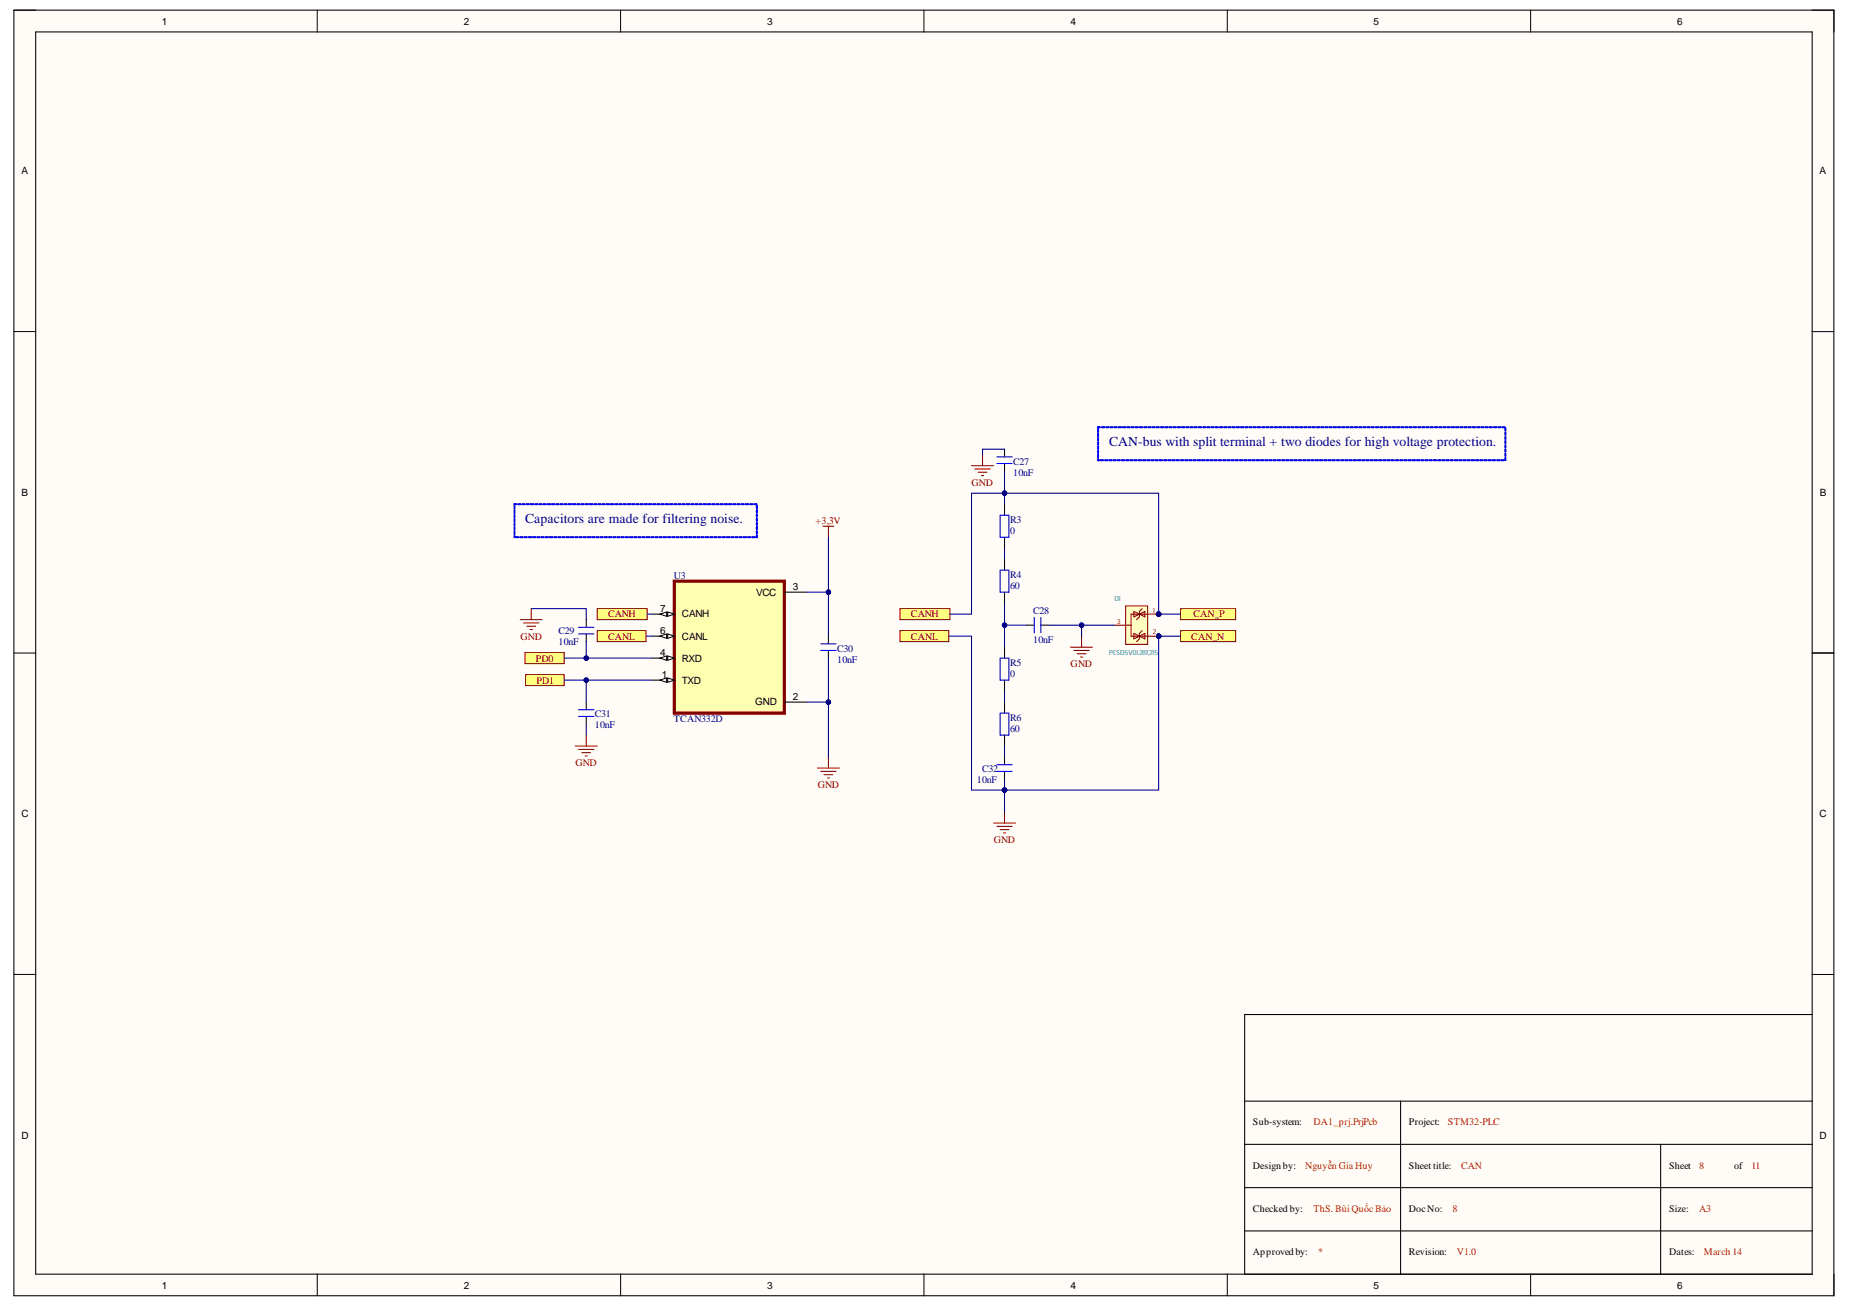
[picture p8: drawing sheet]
<svg xmlns="http://www.w3.org/2000/svg" width="297mm" height="210mm" viewBox="0 0 297 210" stroke-linecap="round" stroke-linejoin="round" font-family="sans-serif">
<defs><g id="words">
<g font-size="2.2" fill="#000080">
<text x="178.1" y="71.7">CAN-bus with split terminal + two diodes for high voltage protection.</text>
<text x="84.3" y="84">Capacitors are made for filtering noise.</text>
</g>
<g font-size="1.6">
<text x="26" y="4">1</text>
<text x="74.4" y="4">2</text>
<text x="123.2" y="4">3</text>
<text x="171.9" y="4">4</text>
<text x="220.5" y="4">5</text>
<text x="269.3" y="4">6</text>
<text x="3.5" y="28">A</text>
<text x="292.1" y="28">A</text>
<text x="3.5" y="79.6">B</text>
<text x="292.2" y="79.6">B</text>
<text x="121.4" y="95.7">VCC</text>
<text x="127.3" y="94.8">3</text>
<text x="106" y="98.3">7</text>
<text x="106" y="101.9">6</text>
<text x="109.5" y="99.2">CANH</text>
<text x="106" y="105.3">4</text>
<text x="109.5" y="102.7">CANL</text>
<text x="109.5" y="106.3">RXD</text>
<text x="106.3" y="108.9">1</text>
<text x="109.5" y="109.8">TXD</text>
<text x="121.2" y="113.3">GND</text>
<text x="127.3" y="112.4">2</text>
<text x="3.5" y="131.3">C</text>
<text x="292.1" y="131.3">C</text>
<text x="3.5" y="182.8">D</text>
<text x="201.2" y="180.6">Sub-system:</text>
<text x="226.2" y="180.6">Project:</text>
<text x="292.1" y="182.8">D</text>
<text x="201.2" y="187.7">Design by:</text>
<text x="226.2" y="187.7">Sheet title:</text>
<text x="268" y="187.7">Sheet</text>
<text x="278.4" y="187.7">of</text>
<text x="201.2" y="194.6">Checked by:</text>
<text x="226.2" y="194.6">DocNo:</text>
<text x="268" y="194.6">Size:</text>
<text x="201.2" y="201.5">Approved by:</text>
<text x="226.2" y="201.5">Revision:</text>
<text x="268" y="201.5">Dates:</text>
<text x="26" y="206.9">1</text>
<text x="74.4" y="206.9">2</text>
<text x="123.2" y="206.9">3</text>
<text x="171.9" y="206.9">4</text>
<text x="220.5" y="206.9">5</text>
<text x="269.3" y="206.9">6</text>
</g>
<g font-size="1.6" fill="#000080">
<text x="162.7" y="74.6">C27</text>
<text x="162.7" y="76.4">10nF</text>
<text x="162.2" y="84">R3</text>
<text x="162.2" y="85.7">0</text>
<text x="108.2" y="93">U3</text>
<text x="162.2" y="92.8">R4</text>
<text x="162.2" y="94.6">60</text>
<text x="89.7" y="101.9">C29</text>
<text x="165.9" y="98.7">C28</text>
<text x="89.7" y="103.6">10nF</text>
<text x="134.4" y="104.7">C30</text>
<text x="134.4" y="106.4">10nF</text>
<text x="162.2" y="106.9">R5</text>
<text x="165.9" y="103.2">10nF</text>
<text x="162.2" y="108.7">0</text>
<text x="95.5" y="115.2">C31</text>
<text x="95.5" y="117">10nF</text>
<text x="108.2" y="116">TCAN332D</text>
<text x="162.2" y="115.8">R6</text>
<text x="162.2" y="117.6">60</text>
<text x="156.8" y="125.7">10nF</text>
<text x="157.7" y="123.9">C32</text>
</g>
<g font-size="1.6" fill="#800000">
<text x="156" y="78">GND</text>
<text x="131" y="84.2">+3,3V</text>
<text x="97.6" y="99.2">CANH</text>
<text x="146.3" y="99.2">CANH</text>
<text x="191.6" y="99.2">CAN_P</text>
<text x="83.6" y="102.7">GND</text>
<text x="86" y="106.3">PD0</text>
<text x="97.6" y="102.7">CANL</text>
<text x="146.3" y="102.7">CANL</text>
<text x="171.9" y="107.1">GND</text>
<text x="191.3" y="102.7">CAN_N</text>
<text x="86.1" y="109.8">PD1</text>
<text x="92.4" y="123">GND</text>
<text x="131.3" y="126.5">GND</text>
<text x="159.6" y="135.4">GND</text>
</g>
<g font-size="1.6" fill="#f00">
<text x="210.9" y="180.6">DA1_prj.PrjPcb</text>
<text x="232.5" y="180.6">STM32-PLC</text>
<text x="209.6" y="187.7">Nguyễn Gia Huy</text>
<text x="234.6" y="187.7">CAN</text>
<text x="272.8" y="187.7">8</text>
<text x="281.2" y="187.7">11</text>
<text x="210.9" y="194.6">ThS. BùiQuốcBảo</text>
<text x="233.2" y="194.6">8</text>
<text x="272.8" y="194.6">A3</text>
<text x="211.7" y="201.5">*</text>
<text x="233.9" y="201.5">V1.0</text>
<text x="273.6" y="201.5">March 14</text>
</g>
<g font-size="1.1" fill="#008484">
<text x="178.9" y="96.5">D1</text>
<text x="178.1" y="105.2">PESD5V0L2BT,215</text>
</g>
<g font-size="1.1" fill="#840000">
<text x="179.3" y="100.2">3</text>
<text x="185.1" y="98.4">1</text>
<text x="185.1" y="101.9">2</text>
</g>
</g></defs>
<g fill="#fffcf8">
<path d="M2.2 1.6h292.3v206.5h-292.3z" fill-rule="evenodd"/>
<path d="M5.8 5.2h285.1v199.4h-285.1z" fill-rule="evenodd"/>
</g>
<g fill="none" stroke="#000" stroke-width=".16">
<path d="M2.2 1.6h3.6M50.9 1.6v3.6M99.6 1.6v3.6M148.3 1.6v3.6M197.1 1.6v3.6M245.8 1.6v3.6M290.9 1.6h3.6v3.6M2.2 53.3h3.6M290.9 53.3h3.6M2.2 104.9h3.6M290.9 104.9h3.6M2.2 156.5h3.6"/>
<path d="M290.9 156.5h3.6M50.9 204.6v3.5M99.6 204.6v3.5M148.4 204.6v3.5M197.1 204.6v3.5M245.8 204.6v3.5M294.5 204.6v3.5"/>
</g>
<path d="M2.2 1.6h292.2v206.5h-292.2zM5.7 5.1h285.3v199.5h-285.3zM291 104.9h3.5M199.8 176.8h91.2M224.9 176.8v27.8M291 162.9h-91.2v41.7M199.8 183.8h91.2M199.8 190.7h91.2M199.8 197.7h91.2M266.6 183.8v20.8" fill="none" stroke="#000" stroke-width=".17"/>
<path d="M108.3 93.3h17.6v21.2h-17.6z" fill-rule="evenodd" fill="#ffffb0"/>
<path d="M108.3 93.3h17.6v21.2h-17.6z" fill="none" stroke="#800000" stroke-width=".51"/>
<path d="M104.7 98.6h3.6" fill="none" stroke="#000" stroke-width=".17"/>
<path d="M107.2 98.3l1.1 .3-1.1 .4z" fill="#f8fcff"/>
<path d="M107.2 98.3l1.1 .3-1.1 .4z" fill="none" stroke="#000" stroke-width=".16"/>
<path d="M106 98.6l1-.3v.7z" fill="#f8fcff"/>
<path d="M106 98.6l1-.3v.7z" fill="none" stroke="#000" stroke-width=".16"/>
<path d="M104.7 102.2h3.6" fill="none" stroke="#000" stroke-width=".17"/>
<path d="M107.2 101.8l1.1 .4-1.1 .3z" fill="#f8fcff"/>
<path d="M107.2 101.8l1.1 .4-1.1 .3z" fill="none" stroke="#000" stroke-width=".16"/>
<path d="M106 102.2l1-.4v.7z" fill="#f8fcff"/>
<path d="M106 102.2l1-.4v.7z" fill="none" stroke="#000" stroke-width=".16"/>
<path d="M104.7 105.7h3.6" fill="none" stroke="#000" stroke-width=".17"/>
<path d="M107.2 105.3l1.1 .4-1.1 .3z" fill="#f8fcff"/>
<path d="M107.2 105.3l1.1 .4-1.1 .3z" fill="none" stroke="#000" stroke-width=".16"/>
<path d="M106 105.7l1-.4v.7z" fill="#f8fcff"/>
<path d="M106 105.7l1-.4v.7z" fill="none" stroke="#000" stroke-width=".16"/>
<path d="M104.7 109.2h3.6" fill="none" stroke="#000" stroke-width=".17"/>
<path d="M107.2 108.9l1.1 .3-1.1 .4z" fill="#f8fcff"/>
<path d="M107.2 108.9l1.1 .3-1.1 .4z" fill="none" stroke="#000" stroke-width=".16"/>
<path d="M106 109.2l1-.3v.7z" fill="#f8fcff"/>
<path d="M106 109.2l1-.3v.7z" fill="none" stroke="#000" stroke-width=".16"/>
<path d="M125.9 95.1h3.6M125.9 112.8h3.6M133 102.2v1.2M133 104.5v1.2" fill="none" stroke="#000" stroke-width=".17"/>
<path d="M132.1 84.5h1.8M133 84.5v1.8M131.2 123.4h3.6M131.8 123.9h2.4M132.3 124.4h1.4M132.8 124.9h.4M133 121.6v1.8" fill="none" stroke="#800000" stroke-width=".17"/>
<path d="M131.8 104.5h2.4M131.8 103.4h2.4" fill="none" stroke="#00f" stroke-width=".17"/>
<path d="M84.4 108.3h6.2v1.8h-6.2z" fill-rule="evenodd" fill="#ffff80"/>
<path d="M84.4 108.3h6.2v1.8h-6.2z" fill="none" stroke="#800000" stroke-width=".16"/>
<path d="M84.3 104.8h6.3v1.8h-6.3z" fill-rule="evenodd" fill="#ffff80"/>
<path d="M84.3 104.8h6.3v1.8h-6.3z" fill="none" stroke="#800000" stroke-width=".16"/>
<path d="M94.1 99.5v1.2M94.1 101.8v1.2M94.1 112.8v1.2M94.1 115.1v1.2" fill="none" stroke="#000" stroke-width=".17"/>
<path d="M92.9 101.8h2.5M92.9 100.7h2.5M92.9 115.1h2.5M92.9 114h2.5" fill="none" stroke="#00f" stroke-width=".17"/>
<path d="M83.5 99.5h3.6M85.3 97.7v1.8M84.1 100h2.4M84.6 100.6h1.4M85.1 101.1h.4M92.4 119.8h3.5M94.1 118.1v1.7M92.9 120.4h2.5M93.4 120.9h1.4M94 121.4h.3" fill="none" stroke="#800000" stroke-width=".17"/>
<path d="M95.9 97.7h8v1.8h-8z" fill-rule="evenodd" fill="#ffff80"/>
<path d="M95.9 97.7h8v1.8h-8z" fill="none" stroke="#800000" stroke-width=".16"/>
<path d="M95.9 101.3h7.8v1.7h-7.8z" fill-rule="evenodd" fill="#ffff80"/>
<path d="M95.9 101.3h7.8v1.7h-7.8z" fill="none" stroke="#800000" stroke-width=".16"/>
<path d="M144.5 97.7h8v1.8h-8z" fill-rule="evenodd" fill="#ffff80"/>
<path d="M144.5 97.7h8v1.8h-8z" fill="none" stroke="#800000" stroke-width=".16"/>
<path d="M144.5 101.3h7.8v1.7h-7.8z" fill-rule="evenodd" fill="#ffff80"/>
<path d="M144.5 101.3h7.8v1.7h-7.8z" fill="none" stroke="#800000" stroke-width=".16"/>
<path d="M161.3 72.1v1.3M161.3 74.4v1.3M161.3 81v1.7M161.3 86.3v1.7M161.3 89.8v1.8M161.3 95.1v1.8M161.3 103.9v1.8M161.3 109.2v1.8M161.3 112.8v1.7M161.3 118.1v1.7M161.3 121.6v1.2M161.3 123.9v1.2" fill="none" stroke="#000" stroke-width=".17"/>
<path d="M160.1 73.4h2.4M160.1 74.4h2.4M160.6 91.6h1.4v3.5h-1.4zM160.6 82.7h1.4v3.6h-1.4zM160.6 105.7h1.4v3.5h-1.4zM160.6 114.5h1.4v3.6h-1.4zM160.1 123.9h2.4M160.1 122.8h2.4" fill="none" stroke="#00f" stroke-width=".17"/>
<path d="M156 74.8h3.5M156.5 75.3h2.5M157 75.8h1.5M157.6 76.4h.3M157.8 73v1.8M159.5 132.2h3.6M160.1 132.7h2.4M160.6 133.2h1.4M161.1 133.8h.4M161.3 130.4v1.8" fill="none" stroke="#800000" stroke-width=".17"/>
<circle cx="186" cy="98.6" r=".35" fill="#000080"/>
<circle cx="186" cy="98.6" r=".35" fill="none" stroke="#000080" stroke-width=".16"/>
<circle cx="186" cy="102.2" r=".35" fill="#000080"/>
<circle cx="186" cy="102.2" r=".35" fill="none" stroke="#000080" stroke-width=".16"/>
<path d="M180.7 97.3h3.6v6.2h-3.6z" fill-rule="evenodd" fill="#ffffc2"/>
<path d="M180.7 97.3h3.6v6.2h-3.6zM182.1 98.2l.8 .4-.8 .5zM182.9 98.6l.9-.4v.9zM183.4 97.8l-.5 .4v.9l-.4 .4M186 98.6h-4.4v3.6h2.7M179 100.4h2.6M182.1 101.7l.8 .5-.8 .4zM182.9 102.2l.9-.5v.9zM183.4 101.3l-.5 .4v.9l-.4 .4" fill="none" stroke="#840000" stroke-width=".17"/>
<circle cx="186" cy="98.6" r=".35" fill="#000080"/>
<circle cx="186" cy="98.6" r=".35" fill="none" stroke="#000080" stroke-width=".16"/>
<path d="M184.3 102.2h1.7" fill="none" stroke="#840000" stroke-width=".17"/>
<circle cx="186" cy="102.2" r=".35" fill="#000080"/>
<circle cx="186" cy="102.2" r=".35" fill="none" stroke="#000080" stroke-width=".16"/>
<path d="M164.8 100.4h1.3M167.1 100.4h1.3" fill="none" stroke="#000" stroke-width=".17"/>
<path d="M166.1 99.2v2.4M167.1 99.2v2.4" fill="none" stroke="#00f" stroke-width=".17"/>
<path d="M171.9 103.9h3.5M172.4 104.5h2.5M173 105h1.4M173.5 105.5h.3M173.7 102.2v1.7" fill="none" stroke="#800000" stroke-width=".17"/>
<path d="M189.6 97.8h8.8v1.7h-8.8z" fill-rule="evenodd" fill="#ffff80"/>
<path d="M189.6 97.8h8.8v1.7h-8.8z" fill="none" stroke="#800000" stroke-width=".16"/>
<path d="M189.6 101.3h8.8v1.7h-8.8z" fill-rule="evenodd" fill="#ffff80"/>
<path d="M189.6 101.3h8.8v1.7h-8.8z" fill="none" stroke="#800000" stroke-width=".16"/>
<g fill="#00f" stroke="#00f" stroke-width=".16">
<path d="M82.5 86l.2 .1-.1 .3zM82.5 85.4h.2l-.1 .4zM82.5 84.7l.2 .1-.1 .4zM82.5 84l.2 .1-.1 .4zM82.5 83.3l.2 .1-.1 .4zM82.5 82.7h.2l-.1 .4zM82.5 82h.2l-.1 .5zM82.5 81.3l.2 .1-.1 .4zM82.5 80.9l.5 .1-.4 .1 .1-.1-.1 .1zM83.2 80.9l.4 .1-.4 .1zM83.8 80.9l.5 .1-.4 .1zM84.5 80.9l.5 .1-.4 .1zM85.2 80.9l.5 .1-.4 .1zM85.9 80.9l.5 .1-.5 .1zM86.5 80.9l.5 .1-.4 .1zM87.2 80.9l.5 .1-.4 .1zM87.9 80.9l.5 .1-.4 .1zM88.6 80.9l.5 .1-.5 .1zM89.3 80.9l.4 .1-.4 .1zM89.9 80.9l.5 .1-.4 .1zM90.6 80.9l.5 .1-.4 .1zM91.3 80.9l.5 .1-.5 .1zM92 80.9l.4 .1-.4 .1zM92.6 80.9l.5 .1-.4 .1zM93.3 80.9l.5 .1-.4 .1zM94 80.9l.5 .1-.4 .1zM94.7 80.9l.5 .1-.5 .1zM95.3 80.9l.5 .1-.4 .1zM96 80.9l.5 .1-.4 .1zM96.7 80.9l.5 .1-.4 .1zM97.4 80.9l.5 .1-.5 .1zM98.1 80.9l.4 .1-.4 .1zM98.7 80.9l.5 .1-.4 .1zM99.4 80.9l.5 .1-.4 .1zM100.1 80.9l.5 .1-.5 .1zM100.8 80.9l.4 .1-.4 .1zM101.4 80.9l.5 .1-.4 .1zM102.1 80.9l.5 .1-.4 .1zM102.8 80.9l.5 .1-.4 .1zM103.5 80.9l.5 .1-.5 .1zM104.1 80.9l.5 .1-.4 .1zM104.8 80.9l.5 .1-.4 .1zM105.5 80.9l.5 .1-.4 .1zM106.2 80.9l.5 .1-.5 .1zM106.9 80.9l.4 .1-.4 .1zM107.5 80.9l.5 .1-.4 .1zM108.2 80.9l.5 .1-.4 .1zM108.9 80.9l.5 .1-.5 .1zM109.6 80.9l.4 .1-.4 .1zM110.2 80.9l.5 .1-.4 .1zM110.9 80.9l.5 .1-.4 .1zM111.6 80.9l.5 .1-.5 .1zM112.3 80.9l.4 .1-.4 .1zM112.9 80.9l.5 .1-.4 .1zM113.6 80.9l.5 .1-.4 .1zM114.3 80.9l.5 .1-.4 .1zM115 80.9l.5 .1-.5 .1zM115.6 80.9l.5 .1-.4 .1zM116.3 80.9l.5 .1-.4 .1zM117 80.9l.5 .1-.4 .1zM117.7 80.9l.5 .1-.5 .1zM118.4 80.9l.4 .1-.4 .1zM119 80.9l.5 .1-.4 .1zM119.7 80.9l.5 .1-.4 .1zM120.4 80.9l.5 .1-.5 .1zM121.1 80.9l.4 .1-.4 .1zM121.5 81.2l.1 .1-.1 .4zM121.5 81.9h.1l-.1 .5zM121.5 82.5l.1 .1-.1 .4zM121.5 83.2l.1 .1-.1 .4zM121.5 83.9l.1 .1-.1 .4zM121.5 84.6h.1l-.1 .5zM121.5 85.3h.1l-.1 .4zM121.5 85.9l.1 .1v.4l-.2-.1 .1-.1-.1 .1zM120.7 86.2l.5 .1-.4 .1zM120.1 86.2l.4 .1-.4 .1zM119.4 86.2l.5 .1-.5 .1zM118.7 86.2l.5 .1-.4 .1zM118 86.2l.5 .1-.4 .1zM117.3 86.2l.5 .1-.4 .1zM116.7 86.2l.5 .1-.5 .1zM116 86.2l.5 .1-.4 .1zM115.3 86.2l.5 .1-.4 .1zM114.6 86.2l.5 .1-.4 .1zM114 86.2l.4 .1-.4 .1zM113.3 86.2l.5 .1-.5 .1zM112.6 86.2l.5 .1-.4 .1zM111.9 86.2l.5 .1-.4 .1zM111.3 86.2l.4 .1-.4 .1zM110.6 86.2l.5 .1-.5 .1zM109.9 86.2l.5 .1-.4 .1zM109.2 86.2l.5 .1-.4 .1zM108.6 86.2l.4 .1-.4 .1zM107.9 86.2l.5 .1-.5 .1zM107.2 86.2l.5 .1-.4 .1zM106.5 86.2l.5 .1-.4 .1zM105.8 86.2l.5 .1-.4 .1zM105.2 86.2l.4 .1-.4 .1zM104.5 86.2l.5 .1-.5 .1zM103.8 86.2l.5 .1-.4 .1zM103.1 86.2l.5 .1-.4 .1zM102.5 86.2l.4 .1-.4 .1zM101.8 86.2l.5 .1-.5 .1zM101.1 86.2l.5 .1-.4 .1zM100.4 86.2l.5 .1-.4 .1zM99.8 86.2l.4 .1-.4 .1zM99.1 86.2l.5 .1-.5 .1zM98.4 86.2l.5 .1-.4 .1zM97.7 86.2l.5 .1-.4 .1zM97 86.2l.5 .1-.4 .1zM96.4 86.2l.4 .1-.4 .1zM95.7 86.2l.5 .1-.4 .1zM95 86.2l.5 .1-.4 .1zM94.3 86.2l.5 .1-.4 .1zM93.7 86.2l.4 .1-.4 .1zM93 86.2l.5 .1-.5 .1zM92.3 86.2l.5 .1-.4 .1zM91.6 86.2l.5 .1-.4 .1zM91 86.2l.4 .1-.4 .1zM90.3 86.2l.5 .1-.5 .1zM89.6 86.2l.5 .1-.4 .1zM88.9 86.2l.5 .1-.4 .1zM88.2 86.2l.5 .1-.4 .1zM87.6 86.2l.5 .1-.5 .1zM86.9 86.2l.5 .1-.4 .1zM86.2 86.2l.5 .1-.4 .1zM85.5 86.2l.5 .1-.4 .1zM84.9 86.2l.4 .1-.4 .1zM84.2 86.2l.5 .1-.5 .1zM83.5 86.2l.5 .1-.4 .1zM82.8 86.2l.5 .1-.4 .1z"/>
<path d="M176.3 73.7h.1l-.1 .3zM176.3 73l.1 .1-.1 .4zM176.3 72.3l.1 .1-.1 .4zM176.3 71.7h.1l-.1 .4zM176.3 71h.1l-.1 .5zM176.3 70.3l.1 .1-.1 .4zM176.3 69.6l.1 .1-.1 .4zM176.3 69h.1l-.1 .4zM176.2 68.5l.5 .1-.4 .1 .1-.1-.1 .2zM176.9 68.6h.5l-.5 .1zM177.6 68.6h.4l-.4 .1zM178.2 68.6h.5l-.4 .1zM178.9 68.6h.5l-.4 .1zM179.6 68.6h.5l-.5 .1zM180.3 68.6h.4l-.4 .1zM180.9 68.6h.5l-.4 .1zM181.6 68.6h.5l-.4 .1zM182.3 68.6h.5l-.4 .1zM183 68.6h.5l-.5 .1zM183.6 68.6h.5l-.4 .1zM184.3 68.6h.5l-.4 .1zM185 68.6h.5l-.4 .1zM185.7 68.6h.5l-.5 .1zM186.4 68.6h.4l-.4 .1zM187 68.6h.5l-.4 .1zM187.7 68.6h.5l-.4 .1zM188.4 68.6h.5l-.5 .1zM189.1 68.6h.4l-.4 .1zM189.7 68.6h.5l-.4 .1zM190.4 68.6h.5l-.4 .1zM191.1 68.6h.5l-.4 .1zM191.8 68.6h.5l-.5 .1zM192.4 68.6h.5l-.4 .1zM193.1 68.6h.5l-.4 .1zM193.8 68.6h.5l-.4 .1zM194.5 68.6h.5l-.5 .1zM195.1 68.6h.5l-.4 .1zM195.8 68.6h.5l-.4 .1zM196.5 68.6h.5l-.4 .1zM197.2 68.6h.5l-.5 .1zM197.9 68.6h.4l-.4 .1zM198.5 68.6h.5l-.4 .1zM199.2 68.6h.5l-.4 .1zM199.9 68.6h.5l-.5 .1zM200.6 68.6h.4l-.4 .1zM201.2 68.6h.5l-.4 .1zM201.9 68.6h.5l-.4 .1zM202.6 68.6h.5l-.4 .1zM203.3 68.6h.5l-.5 .1zM203.9 68.6h.5l-.4 .1zM204.6 68.6h.5l-.4 .1zM205.3 68.6h.5l-.4 .1zM206 68.6h.5l-.5 .1zM206.7 68.6h.4l-.4 .1zM207.3 68.6h.5l-.4 .1zM208 68.6h.5l-.4 .1zM208.7 68.6h.5l-.5 .1zM209.4 68.6h.4l-.4 .1zM210 68.6h.5l-.4 .1zM210.7 68.6h.5l-.4 .1zM211.4 68.6h.5l-.4 .1zM212.1 68.6h.5l-.5 .1zM212.7 68.6h.5l-.4 .1zM213.4 68.6h.5l-.4 .1zM214.1 68.6h.5l-.4 .1zM214.8 68.6h.5l-.5 .1zM215.5 68.6h.4l-.4 .1zM216.1 68.6h.5l-.4 .1zM216.8 68.6h.5l-.4 .1zM217.5 68.6h.5l-.5 .1zM218.2 68.6h.4l-.4 .1zM218.8 68.6h.5l-.4 .1zM219.5 68.6h.5l-.4 .1zM220.2 68.6h.5l-.4 .1zM220.9 68.6h.5l-.5 .1zM221.5 68.6h.5l-.4 .1zM222.2 68.6h.5l-.4 .1zM222.9 68.6h.5l-.4 .1zM223.6 68.6h.5l-.5 .1zM224.3 68.6h.4l-.4 .1zM224.9 68.6h.5l-.4 .1zM225.6 68.6h.5l-.4 .1zM226.3 68.6h.5l-.5 .1zM227 68.6h.4l-.4 .1zM227.6 68.6h.5l-.4 .1zM228.3 68.6h.5l-.4 .1zM229 68.6h.5l-.4 .1zM229.7 68.6h.5l-.5 .1zM230.3 68.6h.5l-.4 .1zM231 68.6h.5l-.4 .1zM231.7 68.6h.5l-.4 .1zM232.4 68.6h.5l-.5 .1zM233.1 68.6h.4l-.4 .1zM233.7 68.6h.5l-.4 .1zM234.4 68.6h.5l-.4 .1zM235.1 68.6h.5l-.5 .1zM235.8 68.6h.4l-.4 .1zM236.4 68.6h.5l-.4 .1zM237.1 68.6h.5l-.4 .1zM237.8 68.6h.5l-.5 .1zM238.5 68.6h.4l-.4 .1zM239.1 68.6h.5l-.4 .1zM239.8 68.6h.5l-.4 .1zM240.5 68.6h.5l-.4 .1zM241.2 68.6h.5l-.5 .1zM241.6 68.8h.2l-.1 .4zM241.6 69.4l.2 .1-.1 .4zM241.6 70.1l.2 .1-.1 .4zM241.6 70.8h.2l-.1 .5zM241.6 71.5h.2l-.1 .4zM241.6 72.1l.2 .1-.1 .4zM241.6 72.8l.2 .1-.1 .4zM241.6 73.5h.2l-.1 .5zM241 73.9h.5l-.4 .1zM240.3 73.9h.5l-.4 .1zM239.6 73.9h.5l-.4 .1zM239 73.9h.4l-.4 .1zM238.3 73.9h.5l-.5 .1zM237.6 73.9h.5l-.4 .1zM236.9 73.9h.5l-.4 .1zM236.3 73.9h.4l-.4 .1zM235.6 73.9h.5l-.5 .1zM234.9 73.9h.5l-.4 .1zM234.2 73.9h.5l-.4 .1zM233.6 73.9h.4l-.4 .1zM232.9 73.9h.5l-.5 .1zM232.2 73.9h.5l-.4 .1zM231.5 73.9h.5l-.4 .1zM230.8 73.9h.5l-.4 .1zM230.2 73.9h.4l-.4 .1zM229.5 73.9h.5l-.5 .1zM228.8 73.9h.5l-.4 .1zM228.1 73.9h.5l-.4 .1zM227.5 73.9h.4l-.4 .1zM226.8 73.9h.5l-.5 .1zM226.1 73.9h.5l-.4 .1zM225.4 73.9h.5l-.4 .1zM224.8 73.9h.4l-.4 .1zM224.1 73.9h.5l-.5 .1zM223.4 73.9h.5l-.4 .1zM222.7 73.9h.5l-.4 .1zM222 73.9h.5l-.4 .1zM221.4 73.9h.5l-.5 .1zM220.7 73.9h.5l-.4 .1zM220 73.9h.5l-.4 .1zM219.3 73.9h.5l-.4 .1zM218.7 73.9h.4l-.4 .1zM218 73.9h.5l-.5 .1zM217.3 73.9h.5l-.4 .1zM216.6 73.9h.5l-.4 .1zM216 73.9h.4l-.4 .1zM215.3 73.9h.5l-.5 .1zM214.6 73.9h.5l-.4 .1zM213.9 73.9h.5l-.4 .1zM213.2 73.9h.5l-.4 .1zM212.6 73.9h.5l-.5 .1zM211.9 73.9h.5l-.4 .1zM211.2 73.9h.5l-.4 .1zM210.5 73.9h.5l-.4 .1zM209.9 73.9h.4l-.4 .1zM209.2 73.9h.5l-.5 .1zM208.5 73.9h.5l-.4 .1zM207.8 73.9h.5l-.4 .1zM207.2 73.9h.4l-.4 .1zM206.5 73.9h.5l-.5 .1zM205.8 73.9h.5l-.4 .1zM205.1 73.9h.5l-.4 .1zM204.4 73.9h.5l-.4 .1zM203.8 73.9h.5l-.5 .1zM203.1 73.9h.5l-.4 .1zM202.4 73.9h.5l-.4 .1zM201.7 73.9h.5l-.4 .1zM201.1 73.9h.4l-.4 .1zM200.4 73.9h.5l-.5 .1zM199.7 73.9h.5l-.4 .1zM199 73.9h.5l-.4 .1zM198.4 73.9h.4l-.4 .1zM197.7 73.9h.5l-.5 .1zM197 73.9h.5l-.4 .1zM196.3 73.9h.5l-.4 .1zM195.7 73.9h.4l-.4 .1zM195 73.9h.5l-.5 .1zM194.3 73.9h.5l-.4 .1zM193.6 73.9h.5l-.4 .1zM192.9 73.9h.5l-.4 .1zM192.3 73.9h.4l-.4 .1zM191.6 73.9h.5l-.5 .1zM190.9 73.9h.5l-.4 .1zM190.2 73.9h.5l-.4 .1zM189.6 73.9h.4l-.4 .1zM188.9 73.9h.5l-.5 .1zM188.2 73.9h.5l-.4 .1zM187.5 73.9h.5l-.4 .1zM186.9 73.9h.4l-.4 .1zM186.2 73.9h.5l-.5 .1zM185.5 73.9h.5l-.4 .1zM184.8 73.9h.5l-.4 .1zM184.1 73.9h.5l-.4 .1zM183.5 73.9h.4l-.4 .1zM182.8 73.9h.5l-.5 .1zM182.1 73.9h.5l-.4 .1zM181.4 73.9h.5l-.4 .1zM180.8 73.9h.4l-.4 .1zM180.1 73.9h.5l-.5 .1zM179.4 73.9h.5l-.4 .1zM178.7 73.9h.5l-.4 .1zM178.1 73.9h.4l-.4 .1zM177.4 73.9h.5l-.5 .1zM176.7 73.9h.5l-.4 .1zM176.3 73.9h.2l-.2 .1z"/>
</g>
<path d="M129.5 112.8h3.5v8.8" fill="none" stroke="#000080" stroke-width=".17"/>
<circle cx="133" cy="112.8" r=".35" fill="#000080"/>
<circle cx="133" cy="112.8" r=".35" fill="none" stroke="#000080" stroke-width=".16"/>
<path d="M133 86.3v8.8h-3.5" fill="none" stroke="#000080" stroke-width=".17"/>
<circle cx="133" cy="95.1" r=".35" fill="#000080"/>
<circle cx="133" cy="95.1" r=".35" fill="none" stroke="#000080" stroke-width=".16"/>
<path d="M133 95.1v7.1" fill="none" stroke="#000080" stroke-width=".17"/>
<circle cx="133" cy="95.1" r=".35" fill="#000080"/>
<circle cx="133" cy="95.1" r=".35" fill="none" stroke="#000080" stroke-width=".16"/>
<path d="M133 105.7v7.1" fill="none" stroke="#000080" stroke-width=".17"/>
<circle cx="133" cy="112.8" r=".35" fill="#000080"/>
<circle cx="133" cy="112.8" r=".35" fill="none" stroke="#000080" stroke-width=".16"/>
<path d="M90.6 105.7h14.1" fill="none" stroke="#000080" stroke-width=".17"/>
<circle cx="94.1" cy="105.7" r=".35" fill="#000080"/>
<circle cx="94.1" cy="105.7" r=".35" fill="none" stroke="#000080" stroke-width=".16"/>
<path d="M90.6 109.2h14.1" fill="none" stroke="#000080" stroke-width=".17"/>
<circle cx="94.1" cy="109.2" r=".35" fill="#000080"/>
<circle cx="94.1" cy="109.2" r=".35" fill="none" stroke="#000080" stroke-width=".16"/>
<path d="M94.1 109.2v3.6" fill="none" stroke="#000080" stroke-width=".17"/>
<circle cx="94.1" cy="109.2" r=".35" fill="#000080"/>
<circle cx="94.1" cy="109.2" r=".35" fill="none" stroke="#000080" stroke-width=".16"/>
<path d="M85.3 97.7h8.8v1.8M94.1 103v2.7M94.1 116.3v1.8" fill="none" stroke="#000080" stroke-width=".17"/>
<circle cx="94.1" cy="105.7" r=".35" fill="#000080"/>
<circle cx="94.1" cy="105.7" r=".35" fill="none" stroke="#000080" stroke-width=".16"/>
<path d="M161.3 75.7v5.3M103.9 98.6h.8M103.7 102.2h1" fill="none" stroke="#000080" stroke-width=".17"/>
<circle cx="161.3" cy="79.2" r=".35" fill="#000080"/>
<circle cx="161.3" cy="79.2" r=".35" fill="none" stroke="#000080" stroke-width=".16"/>
<path d="M161.3 96.9v7M161.3 88v1.8" fill="none" stroke="#000080" stroke-width=".17"/>
<circle cx="161.3" cy="100.4" r=".35" fill="#000080"/>
<circle cx="161.3" cy="100.4" r=".35" fill="none" stroke="#000080" stroke-width=".16"/>
<path d="M161.3 111v1.8M161.3 119.8v1.8M161.3 125.1v5.3" fill="none" stroke="#000080" stroke-width=".17"/>
<circle cx="161.3" cy="126.9" r=".35" fill="#000080"/>
<circle cx="161.3" cy="126.9" r=".35" fill="none" stroke="#000080" stroke-width=".16"/>
<path d="M161.3 72.1h-3.5v.9M161.3 100.4h3.5" fill="none" stroke="#000080" stroke-width=".17"/>
<circle cx="161.3" cy="100.4" r=".35" fill="#000080"/>
<circle cx="161.3" cy="100.4" r=".35" fill="none" stroke="#000080" stroke-width=".16"/>
<path d="M168.4 100.4h10.6" fill="none" stroke="#000080" stroke-width=".17"/>
<circle cx="173.7" cy="100.4" r=".35" fill="#000080"/>
<circle cx="173.7" cy="100.4" r=".35" fill="none" stroke="#000080" stroke-width=".16"/>
<path d="M173.7 100.4v1.8" fill="none" stroke="#000080" stroke-width=".17"/>
<circle cx="173.7" cy="100.4" r=".35" fill="#000080"/>
<circle cx="173.7" cy="100.4" r=".35" fill="none" stroke="#000080" stroke-width=".16"/>
<path d="M161.3 79.2h-5.3v19.4h-3.5" fill="none" stroke="#000080" stroke-width=".17"/>
<circle cx="161.3" cy="79.2" r=".35" fill="#000080"/>
<circle cx="161.3" cy="79.2" r=".35" fill="none" stroke="#000080" stroke-width=".16"/>
<path d="M161.3 79.2h24.7v19.4" fill="none" stroke="#000080" stroke-width=".17"/>
<circle cx="161.3" cy="79.2" r=".35" fill="#000080"/>
<circle cx="161.3" cy="79.2" r=".35" fill="none" stroke="#000080" stroke-width=".16"/>
<circle cx="186" cy="98.6" r=".35" fill="#000080"/>
<circle cx="186" cy="98.6" r=".35" fill="none" stroke="#000080" stroke-width=".16"/>
<path d="M152.3 102.2h3.7v24.7h5.3" fill="none" stroke="#000080" stroke-width=".17"/>
<circle cx="161.3" cy="126.9" r=".35" fill="#000080"/>
<circle cx="161.3" cy="126.9" r=".35" fill="none" stroke="#000080" stroke-width=".16"/>
<path d="M186 102.2v24.7h-24.7" fill="none" stroke="#000080" stroke-width=".17"/>
<circle cx="161.3" cy="126.9" r=".35" fill="#000080"/>
<circle cx="161.3" cy="126.9" r=".35" fill="none" stroke="#000080" stroke-width=".16"/>
<circle cx="186" cy="102.2" r=".35" fill="#000080"/>
<circle cx="186" cy="102.2" r=".35" fill="none" stroke="#000080" stroke-width=".16"/>
<path d="M186 98.6h3.6" fill="none" stroke="#000080" stroke-width=".17"/>
<circle cx="186" cy="98.6" r=".35" fill="#000080"/>
<circle cx="186" cy="98.6" r=".35" fill="none" stroke="#000080" stroke-width=".16"/>
<path d="M186 102.2h3.6" fill="none" stroke="#000080" stroke-width=".17"/>
<circle cx="186" cy="102.2" r=".35" fill="#000080"/>
<circle cx="186" cy="102.2" r=".35" fill="none" stroke="#000080" stroke-width=".16"/>
<use href="#words"/>
</svg>
